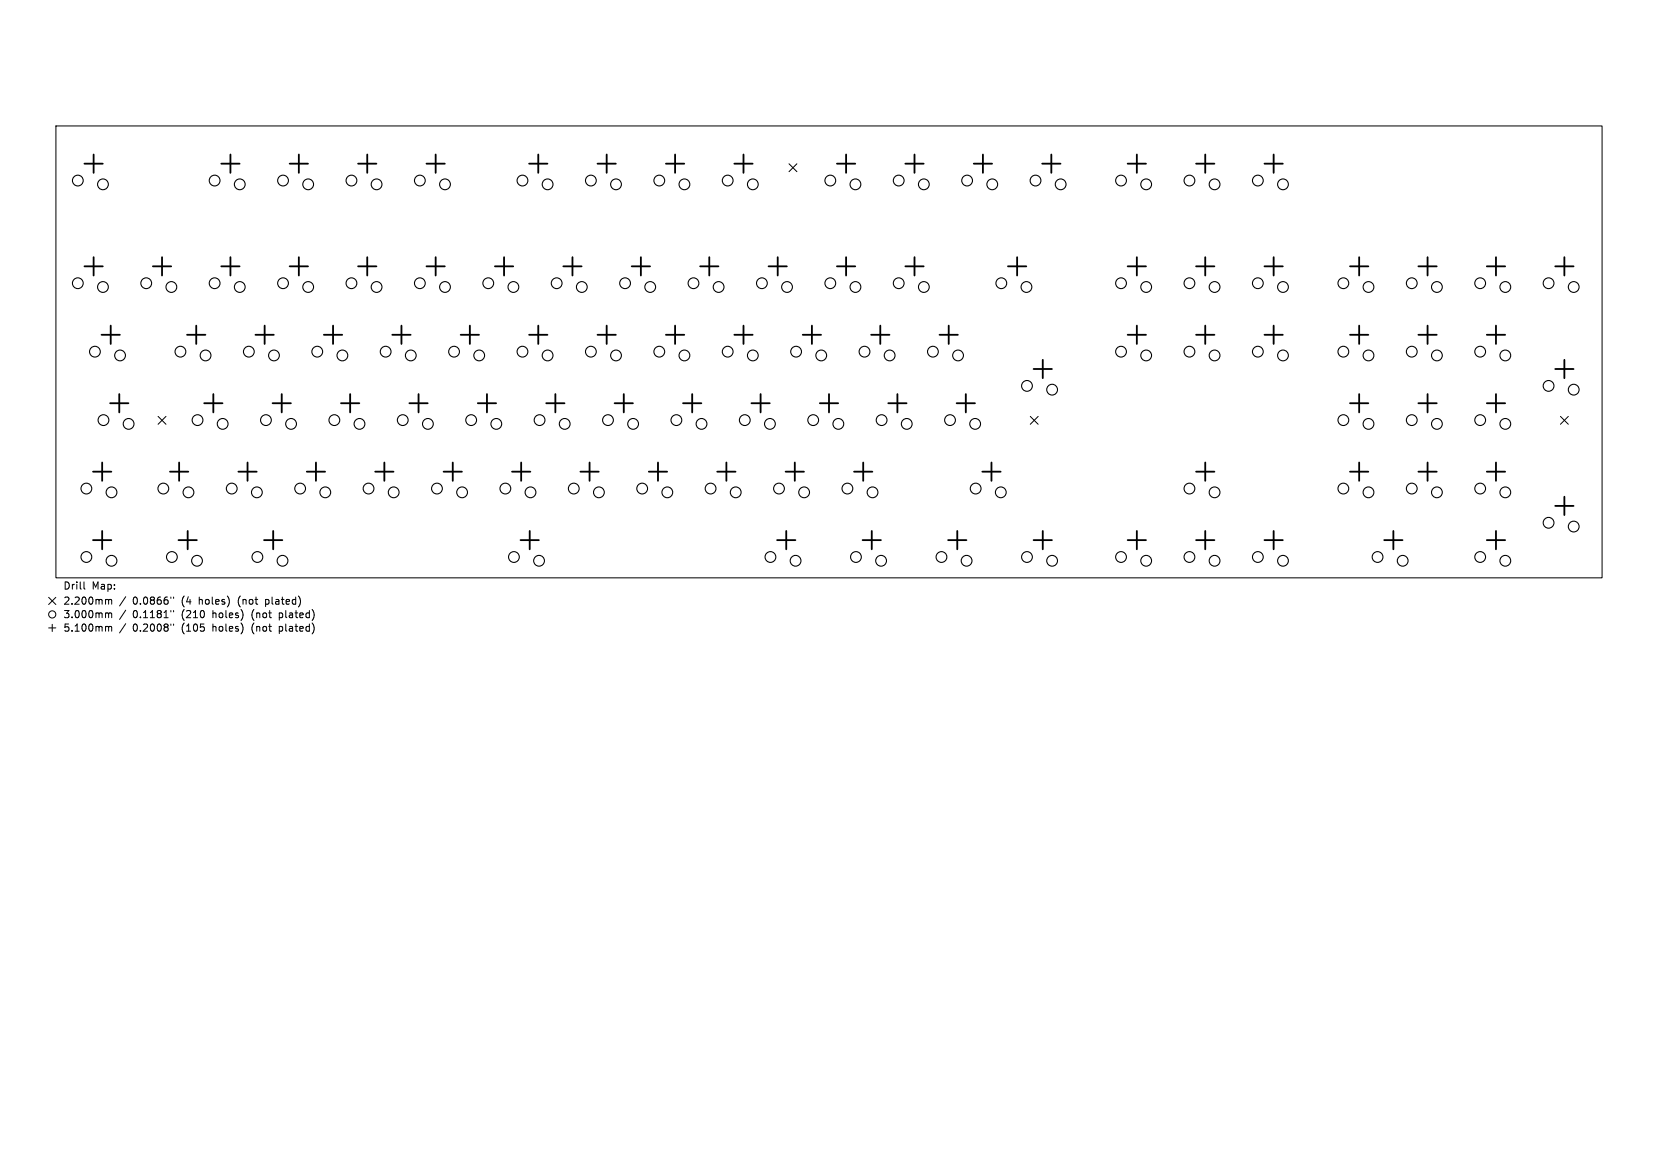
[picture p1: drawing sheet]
<svg xmlns="http://www.w3.org/2000/svg" width="297mm" height="210mm" viewBox="0 0 297 210" stroke-linecap="round" stroke-linejoin="round" font-family="sans-serif">
<defs><g id="words">
<g font-size="1.8">
<text x="11.3" y="105.7">Drill</text>
<text x="16.4" y="105.7">Map:</text>
<text x="11.3" y="108.4">2.200mm</text>
<text x="11.3" y="110.8">3.000mm</text>
<text x="11.3" y="113.3">5.100mm</text>
<text x="23.8" y="108.4">0.0866&quot;</text>
<text x="23.8" y="110.8">0.1181&quot;</text>
<text x="23.8" y="113.3">0.2008&quot;</text>
<text x="32.6" y="108.4">(4</text>
<text x="32.6" y="110.8">(210</text>
<text x="32.6" y="113.3">(105</text>
<text x="35.8" y="108.4">holes)</text>
<text x="38.3" y="110.8">holes)</text>
<text x="38.3" y="113.3">holes)</text>
<text x="42.9" y="108.4">(not</text>
<text x="45.4" y="110.8">(not</text>
<text x="45.4" y="113.3">(not</text>
<text x="48" y="108.4">plated)</text>
<text x="50.4" y="110.8">plated)</text>
<text x="50.4" y="113.3">plated)</text>
</g>
</g></defs>
<g fill="none" stroke="#000" stroke-width=".18">
<path d="M10 22.5h277v81h-277zM141.3 29.3l1.5 1.4M142.8 29.3l-1.5 1.4M28.3 74.5l1.4 1.5M29.7 74.5l-1.4 1.5M184.6 74.5l1.4 1.5M186 74.5l-1.4 1.5M279.5 74.5l1.4 1.5M280.9 74.5l-1.4 1.5M8.7 106.9l1.3 1.3M8.7 112.4h1.3M9.4 111.8v1.3"/>
<path d="M10 106.9l-1.3 1.3M15 104.2v1.1l.2 .2M19.1 107.3l.4 .2M19.1 109.7l.4 .2M19.1 112.1l.4 .2M19.5 107.5l.1-.2 .3 .1 .1 .8M19.5 107.5v.7M19.5 109.9v.7M19.5 112.3v.7M19.5 109.9l.1-.2 .3 .1 .1 .8M19.5 112.3l.1-.2 .3 .1 .1 .8M22.5 106.8l-1.1 1.7"/>
<path d="M22.5 109.2l-1.1 1.7M22.5 111.7l-1.1 1.6M30.6 106.9v.2M30.6 109.3v.3M30.6 111.7v.3M31.1 106.9v.2M31.1 109.3v.3M31.1 111.7v.3"/>
<circle cx="9.4" cy="110" r=".64"/>
</g>
<g fill="none" stroke="#000" stroke-width=".19">
<circle cx="13.9" cy="32.3" r=".96"/>
<circle cx="18.4" cy="33" r=".96"/>
<circle cx="38.4" cy="32.3" r=".96"/>
<circle cx="43" cy="33" r=".96"/>
<circle cx="50.7" cy="32.3" r=".96"/>
<circle cx="55.2" cy="33" r=".96"/>
<circle cx="63" cy="32.3" r=".96"/>
<circle cx="67.5" cy="33" r=".96"/>
<circle cx="75.2" cy="32.3" r=".96"/>
<circle cx="79.7" cy="33" r=".96"/>
<circle cx="93.6" cy="32.3" r=".96"/>
<circle cx="98.1" cy="33" r=".96"/>
<circle cx="105.8" cy="32.3" r=".96"/>
<circle cx="110.3" cy="33" r=".96"/>
<circle cx="118.1" cy="32.3" r=".96"/>
<circle cx="122.6" cy="33" r=".96"/>
<circle cx="130.4" cy="32.3" r=".96"/>
<circle cx="134.9" cy="33" r=".96"/>
<circle cx="148.7" cy="32.3" r=".96"/>
<circle cx="153.2" cy="33" r=".96"/>
<circle cx="161" cy="32.3" r=".96"/>
<circle cx="165.5" cy="33" r=".96"/>
<circle cx="173.2" cy="32.3" r=".96"/>
<circle cx="177.7" cy="33" r=".96"/>
<circle cx="185.5" cy="32.3" r=".96"/>
<circle cx="190" cy="33" r=".96"/>
<circle cx="200.8" cy="32.3" r=".96"/>
<circle cx="205.3" cy="33" r=".96"/>
<circle cx="213.1" cy="32.3" r=".96"/>
<circle cx="217.6" cy="33" r=".96"/>
<circle cx="225.3" cy="32.3" r=".96"/>
<circle cx="229.8" cy="33" r=".96"/>
<circle cx="13.9" cy="50.7" r=".96"/>
<circle cx="18.4" cy="51.4" r=".96"/>
<circle cx="26.2" cy="50.7" r=".96"/>
<circle cx="30.7" cy="51.4" r=".96"/>
<circle cx="38.4" cy="50.7" r=".96"/>
<circle cx="43" cy="51.4" r=".96"/>
<circle cx="50.7" cy="50.7" r=".96"/>
<circle cx="55.2" cy="51.4" r=".96"/>
<circle cx="63" cy="50.7" r=".96"/>
<circle cx="67.5" cy="51.4" r=".96"/>
<circle cx="75.2" cy="50.7" r=".96"/>
<circle cx="79.7" cy="51.4" r=".96"/>
<circle cx="87.5" cy="50.7" r=".96"/>
<circle cx="92" cy="51.4" r=".96"/>
<circle cx="99.7" cy="50.7" r=".96"/>
<circle cx="104.2" cy="51.4" r=".96"/>
<circle cx="112" cy="50.7" r=".96"/>
<circle cx="116.5" cy="51.4" r=".96"/>
<circle cx="124.2" cy="50.7" r=".96"/>
<circle cx="128.7" cy="51.4" r=".96"/>
<circle cx="136.5" cy="50.7" r=".96"/>
<circle cx="141" cy="51.4" r=".96"/>
<circle cx="148.7" cy="50.7" r=".96"/>
<circle cx="153.2" cy="51.4" r=".96"/>
<circle cx="161" cy="50.7" r=".96"/>
<circle cx="165.5" cy="51.4" r=".96"/>
<circle cx="179.4" cy="50.7" r=".96"/>
<circle cx="183.9" cy="51.4" r=".96"/>
<circle cx="200.8" cy="50.7" r=".96"/>
<circle cx="205.3" cy="51.4" r=".96"/>
<circle cx="213.1" cy="50.7" r=".96"/>
<circle cx="217.6" cy="51.4" r=".96"/>
<circle cx="225.3" cy="50.7" r=".96"/>
<circle cx="229.8" cy="51.4" r=".96"/>
<circle cx="240.6" cy="50.7" r=".96"/>
<circle cx="245.1" cy="51.4" r=".96"/>
<circle cx="252.9" cy="50.7" r=".96"/>
<circle cx="257.4" cy="51.4" r=".97"/>
<circle cx="265.1" cy="50.7" r=".96"/>
<circle cx="269.7" cy="51.4" r=".96"/>
<circle cx="277.4" cy="50.7" r=".97"/>
<circle cx="281.9" cy="51.4" r=".97"/>
<circle cx="17" cy="63" r=".96"/>
<circle cx="18.5" cy="75.2" r=".96"/>
<circle cx="21.5" cy="63.6" r=".96"/>
<circle cx="23" cy="75.9" r=".96"/>
<circle cx="32.3" cy="63" r=".96"/>
<circle cx="35.4" cy="75.2" r=".96"/>
<circle cx="36.8" cy="63.6" r=".96"/>
<circle cx="39.9" cy="75.9" r=".96"/>
<circle cx="44.6" cy="63" r=".96"/>
<circle cx="47.6" cy="75.2" r=".96"/>
<circle cx="49.1" cy="63.6" r=".96"/>
<circle cx="52.1" cy="75.9" r=".96"/>
<circle cx="56.8" cy="63" r=".96"/>
<circle cx="59.9" cy="75.2" r=".96"/>
<circle cx="61.3" cy="63.6" r=".96"/>
<circle cx="64.4" cy="75.9" r=".96"/>
<circle cx="69.1" cy="63" r=".96"/>
<circle cx="72.1" cy="75.2" r=".96"/>
<circle cx="73.6" cy="63.6" r=".96"/>
<circle cx="76.6" cy="75.9" r=".96"/>
<circle cx="81.3" cy="63" r=".96"/>
<circle cx="84.4" cy="75.2" r=".96"/>
<circle cx="85.8" cy="63.6" r=".96"/>
<circle cx="88.9" cy="75.9" r=".96"/>
<circle cx="93.6" cy="63" r=".96"/>
<circle cx="96.7" cy="75.2" r=".96"/>
<circle cx="98.1" cy="63.6" r=".96"/>
<circle cx="101.2" cy="75.9" r=".96"/>
<circle cx="105.8" cy="63" r=".96"/>
<circle cx="108.9" cy="75.2" r=".96"/>
<circle cx="110.3" cy="63.6" r=".96"/>
<circle cx="113.4" cy="75.9" r=".96"/>
<circle cx="118.1" cy="63" r=".96"/>
<circle cx="121.2" cy="75.2" r=".96"/>
<circle cx="122.6" cy="63.6" r=".96"/>
<circle cx="125.7" cy="75.9" r=".96"/>
<circle cx="130.4" cy="63" r=".96"/>
<circle cx="133.4" cy="75.2" r=".96"/>
<circle cx="134.9" cy="63.6" r=".96"/>
<circle cx="137.9" cy="75.9" r=".96"/>
<circle cx="142.6" cy="63" r=".96"/>
<circle cx="145.7" cy="75.2" r=".96"/>
<circle cx="147.1" cy="63.6" r=".96"/>
<circle cx="150.2" cy="75.9" r=".96"/>
<circle cx="154.9" cy="63" r=".96"/>
<circle cx="157.9" cy="75.2" r=".96"/>
<circle cx="159.4" cy="63.6" r=".96"/>
<circle cx="162.4" cy="75.9" r=".96"/>
<circle cx="167.1" cy="63" r=".96"/>
<circle cx="170.2" cy="75.2" r=".96"/>
<circle cx="171.6" cy="63.6" r=".96"/>
<circle cx="174.7" cy="75.9" r=".96"/>
<circle cx="184" cy="69.1" r=".96"/>
<circle cx="188.5" cy="69.8" r=".96"/>
<circle cx="200.8" cy="63" r=".96"/>
<circle cx="205.3" cy="63.6" r=".96"/>
<circle cx="213.1" cy="63" r=".96"/>
<circle cx="217.6" cy="63.6" r=".96"/>
<circle cx="225.3" cy="63" r=".96"/>
<circle cx="229.8" cy="63.6" r=".96"/>
<circle cx="240.6" cy="63" r=".96"/>
<circle cx="240.6" cy="75.2" r=".96"/>
<circle cx="245.1" cy="75.9" r=".96"/>
<circle cx="245.1" cy="63.6" r=".96"/>
<circle cx="252.9" cy="63" r=".96"/>
<circle cx="252.9" cy="75.2" r=".96"/>
<circle cx="257.4" cy="75.9" r=".97"/>
<circle cx="257.4" cy="63.6" r=".97"/>
<circle cx="265.1" cy="63" r=".96"/>
<circle cx="265.1" cy="75.2" r=".96"/>
<circle cx="269.7" cy="75.9" r=".96"/>
<circle cx="269.7" cy="63.6" r=".96"/>
<circle cx="277.4" cy="69.1" r=".97"/>
<circle cx="281.9" cy="69.8" r=".97"/>
<circle cx="15.5" cy="99.7" r=".96"/>
<circle cx="15.5" cy="87.5" r=".96"/>
<circle cx="20" cy="88.1" r=".96"/>
<circle cx="29.3" cy="87.5" r=".96"/>
<circle cx="30.8" cy="99.7" r=".96"/>
<circle cx="33.8" cy="88.1" r=".96"/>
<circle cx="41.5" cy="87.5" r=".96"/>
<circle cx="46" cy="88.1" r=".96"/>
<circle cx="46.1" cy="99.7" r=".96"/>
<circle cx="53.8" cy="87.5" r=".96"/>
<circle cx="58.3" cy="88.1" r=".96"/>
<circle cx="66" cy="87.5" r=".96"/>
<circle cx="70.5" cy="88.1" r=".96"/>
<circle cx="78.3" cy="87.5" r=".96"/>
<circle cx="82.8" cy="88.1" r=".96"/>
<circle cx="90.5" cy="87.5" r=".96"/>
<circle cx="92.1" cy="99.7" r=".96"/>
<circle cx="95" cy="88.1" r=".96"/>
<circle cx="102.8" cy="87.5" r=".96"/>
<circle cx="107.3" cy="88.1" r=".96"/>
<circle cx="115" cy="87.5" r=".96"/>
<circle cx="119.5" cy="88.1" r=".96"/>
<circle cx="127.3" cy="87.5" r=".96"/>
<circle cx="131.8" cy="88.1" r=".96"/>
<circle cx="138" cy="99.7" r=".96"/>
<circle cx="139.5" cy="87.5" r=".96"/>
<circle cx="144" cy="88.1" r=".96"/>
<circle cx="151.8" cy="87.5" r=".96"/>
<circle cx="153.3" cy="99.7" r=".96"/>
<circle cx="156.3" cy="88.1" r=".96"/>
<circle cx="168.6" cy="99.7" r=".96"/>
<circle cx="174.8" cy="87.5" r=".96"/>
<circle cx="179.3" cy="88.1" r=".96"/>
<circle cx="184" cy="99.7" r=".96"/>
<circle cx="200.8" cy="99.7" r=".96"/>
<circle cx="213.1" cy="99.7" r=".96"/>
<circle cx="213.1" cy="87.5" r=".96"/>
<circle cx="217.6" cy="88.1" r=".96"/>
<circle cx="225.3" cy="99.7" r=".96"/>
<circle cx="240.6" cy="87.5" r=".96"/>
<circle cx="245.1" cy="88.1" r=".96"/>
<circle cx="246.8" cy="99.7" r=".96"/>
<circle cx="252.9" cy="87.5" r=".96"/>
<circle cx="257.4" cy="88.1" r=".97"/>
<circle cx="265.1" cy="99.7" r=".96"/>
<circle cx="265.1" cy="87.5" r=".96"/>
<circle cx="269.7" cy="88.1" r=".96"/>
<circle cx="277.4" cy="93.6" r=".97"/>
<circle cx="281.9" cy="94.3" r=".97"/>
<circle cx="20" cy="100.4" r=".96"/>
<circle cx="35.3" cy="100.4" r=".96"/>
<circle cx="50.6" cy="100.4" r=".96"/>
<circle cx="96.6" cy="100.4" r=".96"/>
<circle cx="142.5" cy="100.4" r=".96"/>
<circle cx="157.8" cy="100.4" r=".96"/>
<circle cx="173.1" cy="100.4" r=".96"/>
<circle cx="188.5" cy="100.4" r=".96"/>
<circle cx="205.3" cy="100.4" r=".96"/>
<circle cx="217.6" cy="100.4" r=".96"/>
<circle cx="229.8" cy="100.4" r=".96"/>
<circle cx="251.3" cy="100.4" r=".96"/>
<circle cx="269.7" cy="100.4" r=".96"/>
</g>
<g fill="none" stroke="#000" stroke-width=".33">
<path d="M15.1 29.3h3.3M16.8 27.7v3.2M39.6 29.3h3.3M41.3 27.7v3.2M51.9 29.3h3.3M53.5 27.7v3.2M64.1 29.3h3.3M65.8 27.7v3.2M76.4 29.3h3.3M78 27.7v3.2M94.8 29.3h3.3M96.4 27.7v3.2"/>
<path d="M107 29.3h3.3M108.7 27.7v3.2M119.3 29.3h3.3M120.9 27.7v3.2M131.5 29.3h3.3M133.2 27.7v3.2M149.9 29.3h3.3M151.6 27.7v3.2M162.2 29.3h3.3M163.8 27.7v3.2M174.4 29.3h3.3M176.1 27.7v3.2"/>
<path d="M186.7 29.3h3.3M188.3 27.7v3.2M202 29.3h3.3M203.6 27.7v3.2M214.3 29.3h3.2M215.9 27.7v3.2M226.5 29.3h3.3M228.2 27.7v3.2M15.1 47.7h3.3M16.8 46v3.3M18.2 59.9h3.3M19.8 58.3v3.3"/>
<path d="M27.4 47.7h3.3M29 46v3.3M33.5 59.9h3.3M35.2 58.3v3.3M39.6 47.7h3.3M41.3 46v3.3M45.8 59.9h3.2M47.4 58.3v3.3M51.9 47.7h3.3M53.5 46v3.3M58 59.9h3.3M59.7 58.3v3.3"/>
<path d="M64.1 47.7h3.3M65.8 46v3.3M70.3 59.9h3.3M71.9 58.3v3.3M76.4 47.7h3.3M78 46v3.3M82.5 59.9h3.3M84.2 58.3v3.3M88.7 47.7h3.2M90.3 46v3.3M94.8 59.9h3.3M96.4 58.3v3.3"/>
<path d="M100.9 47.7h3.3M102.5 46v3.3M107 59.9h3.3M108.7 58.3v3.3M113.2 47.7h3.2M114.8 46v3.3M119.3 59.9h3.3M120.9 58.3v3.3M125.4 47.7h3.3M127.1 46v3.3M131.5 59.9h3.3M133.2 58.3v3.3"/>
<path d="M137.7 47.7h3.3M139.3 46v3.3M143.8 59.9h3.3M145.4 58.3v3.3M149.9 47.7h3.3M151.6 46v3.3M156.1 59.9h3.2M157.7 58.3v3.3M162.2 47.7h3.3M163.8 46v3.3M168.3 59.9h3.3M169.9 58.3v3.3"/>
<path d="M180.6 47.7h3.2M182.2 46v3.3M202 47.7h3.3M202 59.9h3.3M203.6 46v3.3M203.6 58.3v3.3M214.3 47.7h3.2M214.3 59.9h3.2M215.9 46v3.3M215.9 58.3v3.3M226.5 47.7h3.3M226.5 59.9h3.3"/>
<path d="M228.2 46v3.3M228.2 58.3v3.3M241.8 47.7h3.3M241.8 59.9h3.3M243.5 46v3.3M243.5 58.3v3.3M254.1 47.7h3.3M254.1 59.9h3.3M255.7 46v3.3M255.7 58.3v3.3M266.3 47.7h3.3M266.3 59.9h3.3"/>
<path d="M268 46v3.3M268 58.3v3.3M278.6 47.7h3.3M280.2 46v3.3M19.7 72.2h3.3M21.4 70.6v3.2M36.6 72.2h3.3M38.2 70.6v3.2M48.8 72.2h3.3M50.5 70.6v3.2M61.1 72.2h3.3M62.7 70.6v3.2"/>
<path d="M73.3 72.2h3.3M75 70.6v3.2M85.6 72.2h3.3M87.2 70.6v3.2M97.8 72.2h3.3M99.5 70.6v3.2M110.1 72.2h3.3M111.7 70.6v3.2M122.4 72.2h3.2M124 70.6v3.2M134.6 72.2h3.3M136.2 70.6v3.2"/>
<path d="M146.9 72.2h3.2M148.5 70.6v3.2M159.1 72.2h3.3M160.8 70.6v3.2M171.4 72.2h3.2M173 70.6v3.2M185.2 66.1h3.2M186.8 64.4v3.3M241.8 72.2h3.3M243.5 70.6v3.2M254.1 72.2h3.3M255.7 70.6v3.2"/>
<path d="M266.3 72.2h3.3M268 70.6v3.2M278.6 66.1h3.3M280.2 64.4v3.3M16.7 84.4h3.2M16.7 96.7h3.2M18.3 82.8v3.3M18.3 95.1v3.2M30.4 84.4h3.3M32 96.7h3.3M32.1 82.8v3.3M33.6 95.1v3.2"/>
<path d="M42.7 84.4h3.3M44.3 82.8v3.3M47.3 96.7h3.3M48.9 95.1v3.2M55 84.4h3.2M56.6 82.8v3.3M67.2 84.4h3.3M68.8 82.8v3.3M79.5 84.4h3.2M81.1 82.8v3.3M91.7 84.4h3.3M93.2 96.7h3.3"/>
<path d="M93.4 82.8v3.3M94.9 95.1v3.2M104 84.4h3.3M105.6 82.8v3.3M116.2 84.4h3.3M117.9 82.8v3.3M128.5 84.4h3.3M130.1 82.8v3.3M139.2 96.7h3.3M140.7 84.4h3.3M140.8 95.1v3.2M142.4 82.8v3.3"/>
<path d="M153 84.4h3.3M154.5 96.7h3.3M154.6 82.8v3.3M156.2 95.1v3.2M169.8 96.7h3.3M171.5 95.1v3.2M176 84.4h3.2M177.6 82.8v3.3M185.2 96.7h3.2M186.8 95.1v3.2M202 96.7h3.3M203.6 95.1v3.2"/>
<path d="M214.3 84.4h3.2M214.3 96.7h3.2M215.9 82.8v3.3M215.9 95.1v3.2M226.5 96.7h3.3M228.2 95.1v3.2M241.8 84.4h3.3M243.5 82.8v3.3M248 96.7h3.2M249.6 95.1v3.2M254.1 84.4h3.3M255.7 82.8v3.3"/>
<path d="M266.3 84.4h3.3M266.3 96.7h3.3M268 82.8v3.3M268 95.1v3.2M278.6 90.6h3.3M280.2 88.9v3.3"/>
</g>
<use href="#words"/>
</svg>
